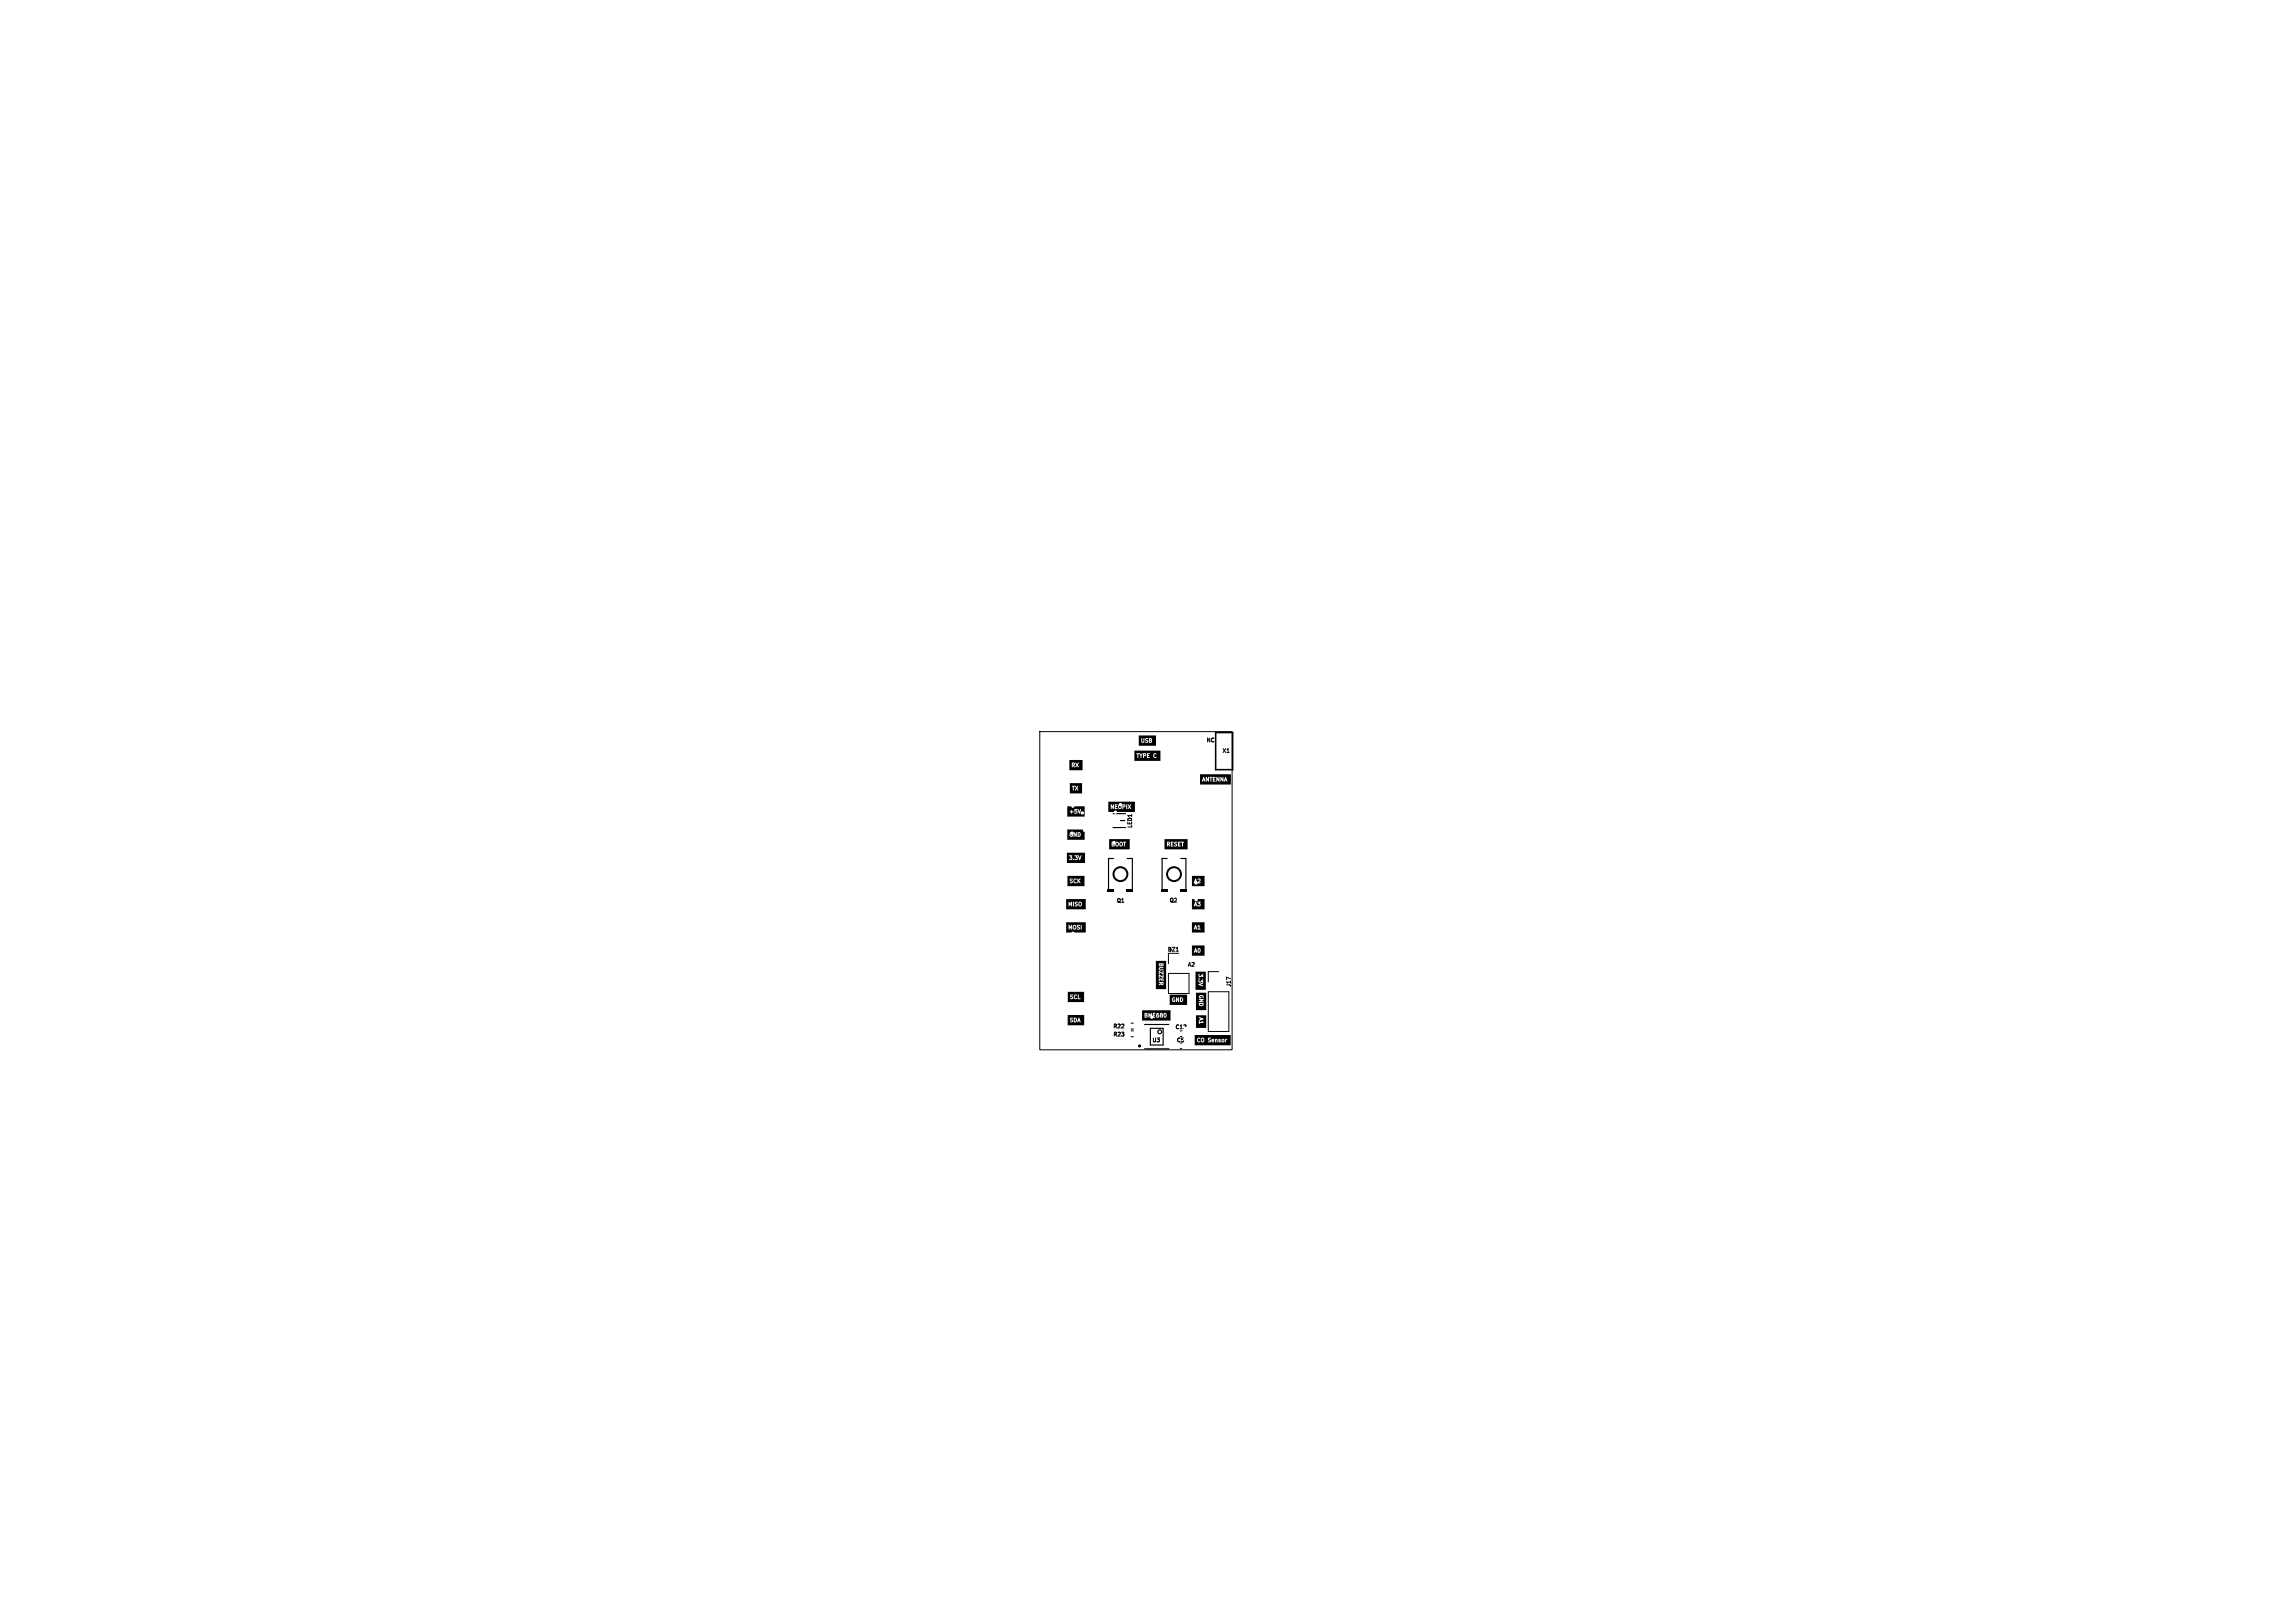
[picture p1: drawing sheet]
<svg xmlns="http://www.w3.org/2000/svg" width="297mm" height="210mm" viewBox="0 0 297 210" stroke-linecap="round" stroke-linejoin="round" font-family="sans-serif">
<defs><g id="words">
<g font-size=".7">
<text x="156.2" y="96.1">NC</text>
<text x="158.2" y="97.5">X1</text>
<text x="146.6" y="107.3" transform="rotate(-90 146.6 107.3)">LED1</text>
<text x="144.3" y="116.9">Q1</text>
<text x="151.2" y="116.9">Q2</text>
<text x="151" y="123.3">BZ1</text>
<text x="153.6" y="125.2">A2</text>
<text x="159.4" y="127.8" transform="rotate(-90 159.4 127.8)">J17</text>
<text x="144" y="133.2">R22</text>
<text x="144" y="134.2">R23</text>
<text x="148.9" y="135">U3</text>
<text x="152" y="133.3">C12</text>
<text x="152.2" y="135">C5</text>
</g>
</g></defs>
<g fill="#000">
<path d="M138.8 98.8h.2v.1h-.2zM138.4 98.3h1.7v1.4h-1.7v-.7h.3v.3l.2-.2 .1 .2h.3l.1-.2 .2 .2v-.1l-.1-.2 .1-.3h-.1l-.1 .2-.2-.2 .1 .3-.1 .2-.2-.2 .1-.2-.1-.1h-.3v.3h-.3zM148.1 97.6h.1v.1h-.1zM148.8 95.6l.1 .1h-.1zM148.8 95.9h.2v.1h-.2zM147.4 95.2h2.2v1.3h-2.2v-.5h.3l.1 .1h.2l.1-.1v-.3l.4 .2-.3 .1 .1 .1h.7l.1-.1v-.4l-.2-.1h-.2v.6h-.2l.1-.3-.3-.1 .3-.1v-.1h-.3l-.2 .2-.1-.2v.5h-.1l-.2-.5v.5h-.3zM146.8 97.1h3.4v1.4h-3.4v-1l.4 .1 .1 .5v-.5h.1l.2 .5 .1-.1v-.2h.2l.1 .3h.8l-.1-.1h-.1v-.2h.1h.5l.2 .3h.2v-.2a.19 .19 0 0 1-.2-.1 .19 .19 0 0 1 .3-.2l-.1-.1h-.1h-.2l-.1 .3h-.5l-.1-.2h.2v-.1h-.3l-.1 .5h-.3v-.2l.2-.1v-.2h-.3l-.1 .3h-.2l.2-.3-.2 .2-.2-.2h-.7zM139 119.8h.1v.4l-.1-.1zM139.6 107.8a.19 .19 0 0 1 .1 .2 .19 .19 0 0 1-.1 .2zM139.7 116.8h.2l-.1 .4-.1-.1zM138.4 101.3h1.6v1.4h-1.6v-1l.4 .1 .1 .5 .1-.5h.1l.2 .2-.2 .3h.1l.1-.2 .2 .2 .1-.1-.2-.2 .2-.3h-.1l-.2 .2-.1-.2h-.8zM138.1 113.3h2.2v1.4h-2.2v-.9h.3l.1 .2 .2 .1v.1h-.3l.1 .1 .3-.1v-.2h.1l.1 .3 .3-.1v-.1l-.2 .1-.1-.2h.4l.1 .3 .1-.1v-.2l.2 .3v-.1l-.2-.2 .2-.3-.2 .2-.1-.2h-.1v.3h-.4l.1-.2h.2l-.1-.1h-.2l-.1 .3h-.1l-.2-.1 .2-.1-.1-.1h-.2l-.1 .1h-.3z"/>
<path d="M138.1 107.3h2.3v1.4h-2.3v-.7h.3l.1 .3h.2l.1-.1v-.2h-.2l.1 .2a.2 .2 0 0 1-.2-.3 .2 .2 0 0 1 .3-.1l.1-.1 .1 .6 .1-.1v-.2l.2 .3h.3l.2-.2v-.3l-.1-.1h-.2v.5h-.2v-.5h-.1v.3l-.2-.3h-.2h-.2l-.1 .1-.1 .2h-.3zM138.1 104.3h2.3v1.4h-2.3v-.6h.5l.1 .2v-.1h.3l.3 .1 .1-.1v-.2l-.2-.2 .3-.1 .2 .6 .2-.6h-.1l-.1 .3-.1-.3h-.5l-.1 .3h.3v.2h-.6l.2-.2h-.2v-.2l-.1 .2-.5 .1zM138.1 110.3h2.3v1.4h-2.3v-.5h.2l.2 .1 .2-.1 .2 .1 .1-.1 .3 .1 .2-.1-.1-.3 .1-.2 .3 .6 .2-.6h-.2l-.1 .3-.1-.3h-.5v.1h.2l-.1 .1 .1 .1v.1h-.4l-.2 .1 .1-.2-.1-.1 .1-.2h-.4l-.1 .1h.3l-.1 .1 .1 .1v.1l-.5 .1zM138 116.3h2.5v1.4h-2.5v-1h.3l.1 .6v-.3l.1 .2 .1-.2 .1 .3h.3v-.5l.4 .3-.3 .1v.1h.3l.1-.2 .1 .2h.2l.2-.1v-.3l-.1-.2h-.2l-.1 .1-.1 .3-.3-.2 .3-.1v-.1h-.3l-.2 .1-.1-.1v.5h-.2v-.5h-.1l-.1 .2-.1-.2h-.4zM144 109l.1 .1h-.1zM144 109.3h.1v.1h-.1zM143.4 115.1h.8v.3h-.8zM144.5 109l.1 .1v.3h-.1zM144.9 104.2h.1v.4l-.2-.1zM145 109l.2 .1-.1 .3h-.1zM145.4 104.2h.1v.1h-.1zM143.5 108.6h2.7v1.3h-2.7v-.4h.6l.2-.2 .2 .2h.2l.1-.2 .2 .2h.2l.1-.2v-.3h.2v.5l.1-.5h.1l-.7-.1-.1 .1-.1 .3v-.3l-.3-.1-.1 .1-.1 .3-.1-.3-.3-.1v.6h-.4z"/>
<path d="M145.8 115.1h.8v.3h-.8zM143.4 103.7h3.5v1.4h-3.5v-1h.3l.1 .6 .1-.1v-.2l.2 .3h.5v-.1h-.2v-.1h.3l.1 .2h.2l.1-.1 .1-.2 .1 .3 .6-.1 .1 .1 .2-.2 .1 .2 .1-.1-.2-.2 .2-.3h-.1l-.1 .2-.2-.2 .1 .3-.2 .2v-.5h-.1l-.1 .5h-.3v-.1l.3-.2-.1-.2h-.3l-.1 .3-.1-.2-.2-.1-.2 .1v.3h-.3l.2-.1-.2-.1v-.1l.2-.1h-.3v.5h-.1l-.1-.5h-.1v.3l-.2-.3h-.4zM150.3 115.1h.8v.3h-.8zM151.1 109h.2v.1l-.2 .1zM152.8 115.1h.7v.3h-.7zM150.7 108.6h3v1.3h-3v-.7h.3l.1 .3 .1-.2 .1 .2h.5l.1-.1h-.3v-.1l.2-.1-.2-.1h.3l.1 .1 .2 .1-.2 .1v.1h.8v-.1h-.2v-.1l.1-.1-.1-.1v-.1h.2h.2v.5l.1-.5h.1l-.7-.1-.1 .6h-.1v-.3l-.2-.1h.2v-.2h-.2l-.2 .2h-.3l.3-.1-.3-.1-.1 .6h-.1l-.1-.2 .1-.2-.1-.2h-.3v.3h-.3zM154.7 113.9v.1zM154.7 116.9v.1zM155.8 100.8l-.1 .1zM154.3 113.3h1.6v1.4h-1.6v-.5l.3 .1 .1-.1h.1l.1 .1 .5-.1h-.2l.2-.3-.1-.2h-.3v.1l.3 .1-.4 .3-.2-.5-.2 .5h-.2zM154.3 116.3h1.6v1.4h-1.6v-.5l.3 .1 .1-.1h.1l.1 .1v-.1l.3 .1 .2-.2-.1-.2 .1-.2h-.4v.1h.2l-.1 .1 .1 .1 .1 .1-.4 .1-.2-.5-.2 .5h-.2zM158.6 100.8v.1z"/>
<path d="M155.3 100.2h4v1.3h-4v-.4h.3l.1-.1h.1l.1 .1h.1l-.2-.5h.2l.1 .5h.1v-.3l.1 .3h.1l.1-.5h.1l.1 .5h.6v-.1h-.2v-.1l.1-.1h-.1v-.2h.2h.1v.5h.1v-.3l.2 .3h.1v-.5h.1l.1 .5h.1v-.3l.1 .3h.3v-.1h.2l.1 .1-.2-.6-.3 .6v-.6l-.1 .1v.2l-.2-.3-.1 .1-.2-.1v.3l-.2-.3-.2 .1-.3-.1-.1 .6h-.1v-.5h.1v-.1h-.5l-.1 .3-.2-.3-.3 .1v-.1l-.3 .6h-.2zM139.1 131.8a.19 .19 0 0 1 .2 .2 .19 .19 0 0 1-.2 .2zM139.6 131.9l.1 .1zM138.2 128.3h2.1v1.4h-2.1v-.9h.3v.2l.3 .1-.1 .1h-.2l.1 .1 .2-.1 .1-.2 .3 .3h.6v-.1h-.2v-.5h-.1v.5h-.1v-.1a.19 .19 0 0 1-.3-.1 .19 .19 0 0 1 .3-.2l-.1-.1h-.2l-.1 .3-.4-.1v-.1h.3l-.1-.1h-.2l-.1 .1h-.3zM138.2 131.3h2.1v1.4h-2.1v-.9h.3v.2l.2 .1v.1h-.2l.1 .1h.9v-.1h.2l.1 .1 .1-.1-.2-.5h-.1l-.2 .5h-.1l.1-.4-.1-.1h-.3v.5h-.2v-.2l-.2-.2h.2l.1-.1h-.3l-.1 .1h-.3zM138 119.3h2.5v1.4h-2.5v-1h.3v.6l.1-.1v-.2l.1 .2 .1-.2 .1 .3v-.1v-.1l.2 .2h.2l.2-.1v-.4l.3 .3-.2 .1v.1l.6-.1-.1-.5v.5h-.2v-.2l-.2-.2h.2v-.1h-.2l-.2 .1-.1-.1h-.2l-.1 .1-.1 .3h-.1v-.4l-.2 .2-.1-.2h-.4zM148.2 131.2l.2 .1h-.2zM148.2 131.4h.2v.1l-.2 .1zM149.8 131.4h.1v.1h-.1zM150.1 124.8h.1v.1h-.1zM150.2 131.2h.2zM150.3 127.2h.2l-.1 .1h-.1z"/>
<path d="M150.3 124.8h.2l-.1 .1zM150.7 131.2l.2 .1-.1 .3-.1-.2zM149.6 124.3h1.3v3.7h-1.3v-.9l.6 .1-.2 .2v.1l.2-.1 .2 .1 .2-.2-.1-.2h-.9v-.4h.4v.3l.1-.3h.1l.1 .2v-.2h.2v.3l.1-.3-.6-.1-.4 .1v-.5h.4v.4l.1-.1v-.2l.4 .3 .1-.1-.1-.4v.3l-.5-.3-.4 .1v-.5h.4v.4l.1-.1v-.2l.4 .3 .1-.1-.1-.4v.1v.2l-.5-.3-.4 .1v-.4h.4l.1 .3 .5-.1-.5-.1v-.1h.5l-.1-.2h-.4l-.1 .2h-.4v-.6h.4v.2l.1 .2 .3-.1 .2-.1-.1-.3-.9 .1zM147.8 130.7h3.7v1.4h-3.7v-.5l.6 .1 .1-.1v-.5h.1l.1 .6v-.3l.1 .1 .1-.1 .1 .3h.5v-.1h-.2v-.2h.2h.1l.2 .3h.1l.2-.3 .1 .2 .2 .1 .2-.3 .1 .2 .1 .1 .1-.1 .1-.3-.1-.2h-.2l-.2 .3v-.3h-.3l-.2 .3v-.1l-.2-.1 .2-.1h-.2l-.2 .1v.2h-.1l-.2-.2h.2v-.1h-.3v.5h-.1l-.1-.5-.2 .2-.1-.2h-.2h-.3l-.1 .5h-.3zM152.8 129.2a.19 .19 0 0 1 .2 .2 .19 .19 0 0 1-.2 .1zM151.4 128.7h2.2v1.3h-2.2v-.6h.3l.1 .2 .1 .1 .2-.1v-.3l-.2 .1 .1 .1a.2 .2 0 0 1-.2-.2 .2 .2 0 0 1 .3-.2h.1v.6l.1-.1v-.3l.2 .4h.4l.2-.2v-.3l-.2-.2-.2 .1v.5h-.1v-.6l-.1 .1v.3l-.2-.4-.2 .1-.2-.1-.2 .1v.3h-.3zM154.7 122.9v.1zM154.7 119.9v.1zM155.1 122.8l.2 .1-.1 .3-.1-.2zM155.4 131.8h.1zM155.3 129.9h.3a.19 .19 0 0 1-.1 .2 .19 .19 0 0 1-.2-.2zM155.5 134.4h.2v.4l-.2-.1z"/>
<path d="M154.3 122.3h1.6v1.4h-1.6v-.5l.3 .1 .1-.1h.1l.1 .1v-.3h.1l.1 .3h.1l.2-.1v-.3l-.1-.2h-.2l-.2 .3-.2-.3-.2 .5h-.2zM154.3 119.3h1.6v1.4h-1.6v-.5l.3 .1 .1-.1h.1l.1 .1-.1-.4h.3v.3h-.1v.1l.4-.1h-.2v-.5l-.4 .2-.1-.2-.2 .5h-.2zM154.7 125.7h1.3v2.4h-1.3v-.7h.4l.6 .2v-.1l-.4-.1 .4-.2h-.1l-.5 .2h-.4v-.5h.4v.1l.1 .1 .3-.1 .1 .1h.1v-.4l-.1 .1v.1h-.2l-.1 .1h-.1v-.3l-.1 .2h-.4v-.3h.4l.1 .1 .1-.1-.1-.1-.1 .1h-.4v-.5h.4v.2l.1 .1 .3-.1 .1 .1h.1v-.4h-.1v.2l-.2-.1-.1 .2h-.1v-.3l-.1 .1h-.4zM154.8 131.4h1.3v1.6h-1.3v-.7h.3l.1 .2 .1-.1 .5-.1-.2-.2h-.1v.1h-.2l-.1-.1-.1 .2h-.3v-.3l.4 .1 .6-.2-.6-.3-.1 .1 .2 .1v.1l-.5 .1zM154.8 128.5h1.3v2.2h-1.3v-.7h.3l.1 .1 .3 .1 .3-.2-.1-.2h-.5l-.1 .2h-.3v-.4h1h-.1h-.3l.4-.2-.1-.1h-.5v.1h.3l-.4 .2h-.3v-.6h.3l.1 .2 .3-.1v-.1l-.2 .1a.2 .2 0 0 1 .2-.2 .2 .2 0 0 1 .2 .3l.1-.1-.1-.2-.2-.2-.3 .1-.1 .2h-.3zM156.9 134.6h.1zM158.2 134.6h.1v.2l-.1-.1zM154.6 133.9h4.7v1.4h-4.7v-.7h.3l.2 .3 .2-.1-.2-.1h-.1h.4l.1 .1 .2 .1 .1-.1v-.4h.5l.1 .2 .2 .1-.3 .1 .1 .1 .3-.1v-.2h.1v.2l.2 .1 .1-.1-.2-.1 .3-.2 .1 .4 .1-.3 .1 .3 .1-.1v-.2h.1l.2 .1h-.2l.1 .2 .2-.1-.1-.2h.2v.2l.1 .1 .2-.1 .1-.2 .1 .3 .1-.3 .1-.1-.2-.1-.1 .2-.1-.1-.2-.1-.1 .2h-.3h.2v-.1l-.2-.1-.2 .2-.1-.2-.4 .1-.2-.1-.2 .2-.3-.2h.3l-.1-.1h-.2l-.1 .1h-.5v-.1h-.2l-.2 .1v.3h-.4l.1-.3h.2l-.2-.1h-.1l-.1 .3h-.3z"/>
<circle cx="150.3" cy="131.5" r=".09"/>
</g>
<g fill="none" stroke="#000" stroke-width=".13">
<path d="M134.6 94.7h24.9v41.1h-24.9zM145.2 116.8h.2M146.5 105.4v.3M146.4 132.4h.3M146.4 133.2h.3M146.4 133.4h.3M146.4 134.2h.3M149.7 134.3h.3l-.1 .2M150 134.5v.3M151.2 126h2.7v2.6h-2.7zM152.2 123.1h.3M152.5 123.4h-1.3v1.3"/>
<path d="M152.7 134.1h.3M152.7 135.7h.3M156.4 128.3h2.6v5.2h-2.6zM157.7 125.7h-1.3v1.4"/>
</g>
<g fill="none" stroke="#000" stroke-width=".2">
<path d="M157.3 94.8h2.2v4.8h-2.2z"/>
<circle cx="147.5" cy="135.3" r=".1"/>
</g>
<g fill="none" stroke="#000" stroke-width=".15">
<path d="M144.1 105.3h1.5M144.1 107.1h1.5M144.1 111.1h-.6v4M145 106.2h.5M145.9 111.1h.6v4M151 111.1h-.6v4M152.8 111.1h.7v4M148.1 135.7h3.2M148.1 132.6h3.2M148.9 133.1h1.6v2.1h-1.6z"/>
<circle cx="150.1" cy="133.5" r=".25"/>
</g>
<g fill="none" stroke="#000" stroke-width=".25">
<circle cx="145" cy="113.1" r=".9"/>
<circle cx="151.9" cy="113.1" r=".9"/>
</g>
<g fill="#fff" stroke="#fff" stroke-width=".13">
<circle cx="148" cy="120.9" r=".15"/>
<circle cx="147.8" cy="127.6" r=".15"/>
<circle cx="140.9" cy="102.4" r=".15"/>
<circle cx="138.5" cy="100.5" r=".15"/>
<circle cx="138.3" cy="106.6" r=".15"/>
<circle cx="140.3" cy="106.2" r=".15"/>
<circle cx="156.7" cy="124.9" r=".15"/>
<circle cx="146.1" cy="128.8" r=".15"/>
<circle cx="138.8" cy="133.8" r=".15"/>
<circle cx="152.8" cy="122.3" r=".15"/>
<circle cx="153.1" cy="131" r=".15"/>
<circle cx="152.7" cy="106.6" r=".15"/>
<circle cx="154" cy="135.3" r=".15"/>
<circle cx="152.5" cy="116.3" r=".15"/>
<circle cx="141.8" cy="123.3" r=".15"/>
<circle cx="139" cy="97.4" r=".15"/>
<circle cx="143.7" cy="116.3" r=".15"/>
<circle cx="138.1" cy="124.9" r=".15"/>
<circle cx="147.6" cy="128.9" r=".15"/>
<circle cx="141.6" cy="103.2" r=".15"/>
<circle cx="143.1" cy="104.9" r=".15"/>
<circle cx="151.7" cy="104.3" r=".15"/>
<circle cx="158.5" cy="112" r=".15"/>
<circle cx="140.5" cy="98.5" r=".15"/>
<circle cx="148.1" cy="123.2" r=".15"/>
<circle cx="153" cy="101.8" r=".15"/>
<circle cx="151.5" cy="132.5" r=".15"/>
<circle cx="144.4" cy="105.1" r=".15"/>
<circle cx="138.3" cy="126" r=".15"/>
<circle cx="153.4" cy="133.1" r=".15"/>
<circle cx="139.1" cy="124.4" r=".15"/>
<circle cx="148.3" cy="126.1" r=".15"/>
<circle cx="153.3" cy="134.5" r=".15"/>
<circle cx="148" cy="105.2" r=".15"/>
<circle cx="148.5" cy="103" r=".15"/>
<circle cx="138.9" cy="120.8" r=".15"/>
<circle cx="138.8" cy="104.3" r=".15"/>
<circle cx="139.6" cy="123.3" r=".15"/>
<circle cx="155.9" cy="108.5" r=".15"/>
<circle cx="145" cy="104.1" r=".15"/>
<circle cx="146.5" cy="107.7" r=".15"/>
<circle cx="154.8" cy="116.4" r=".15"/>
<circle cx="152.2" cy="102" r=".15"/>
<circle cx="143" cy="114" r=".15"/>
<circle cx="139" cy="125.6" r=".15"/>
<circle cx="146.8" cy="127.6" r=".15"/>
<circle cx="143.2" cy="97.9" r=".15"/>
<circle cx="146.6" cy="125.8" r=".15"/>
<circle cx="152.1" cy="97.9" r=".15"/>
<circle cx="149.5" cy="110.3" r=".15"/>
<circle cx="148.9" cy="127.6" r=".15"/>
<circle cx="140.9" cy="96.7" r=".15"/>
<circle cx="148" cy="104" r=".15"/>
<circle cx="139.2" cy="109.2" r=".15"/>
<circle cx="143.1" cy="115.5" r=".15"/>
<circle cx="145.6" cy="130.2" r=".15"/>
<circle cx="140.1" cy="105.2" r=".15"/>
<circle cx="138.3" cy="127.2" r=".15"/>
<circle cx="154.2" cy="133.9" r=".15"/>
<circle cx="144.8" cy="134.8" r=".15"/>
<circle cx="158.1" cy="108.8" r=".15"/>
<circle cx="138.7" cy="107.8" r=".15"/>
<circle cx="144.2" cy="101.7" r=".15"/>
<circle cx="152.9" cy="111.9" r=".15"/>
<circle cx="154.8" cy="114.3" r=".15"/>
<circle cx="151.1" cy="102" r=".15"/>
<circle cx="145.8" cy="102" r=".15"/>
<circle cx="145.3" cy="107.3" r=".15"/>
<circle cx="154.8" cy="112.1" r=".15"/>
<circle cx="155.6" cy="110.2" r=".15"/>
<circle cx="149.7" cy="120.2" r=".15"/>
<circle cx="149.1" cy="131.6" r=".15"/>
<circle cx="148.1" cy="117.1" r=".15"/>
<circle cx="144.2" cy="109" r=".15"/>
<circle cx="151.9" cy="107.5" r=".15"/>
<circle cx="147" cy="112.8" r=".15"/>
<circle cx="141.4" cy="117.5" r=".15"/>
<circle cx="156.6" cy="105.1" r=".3"/>
<circle cx="152" cy="118.4" r=".15"/>
<circle cx="139.4" cy="122.3" r=".15"/>
<circle cx="141" cy="111.3" r=".15"/>
<circle cx="147.6" cy="133.7" r=".15"/>
<circle cx="147.8" cy="132.4" r=".15"/>
<circle cx="143.1" cy="111.8" r=".15"/>
<circle cx="140.4" cy="107.4" r=".15"/>
<circle cx="146.9" cy="120.9" r=".15"/>
<circle cx="145" cy="117.6" r=".15"/>
<circle cx="142.9" cy="123.3" r=".15"/>
<circle cx="140.5" cy="128.3" r=".15"/>
<circle cx="149.1" cy="103.8" r=".15"/>
<circle cx="148.2" cy="106" r=".15"/>
<circle cx="148.1" cy="114.2" r=".15"/>
<circle cx="136" cy="132" r=".5"/>
<circle cx="134.7" cy="132" r=".5"/>
<circle cx="159.4" cy="123" r=".5"/>
<circle cx="158.2" cy="123" r=".5"/>
<circle cx="159.4" cy="114" r=".5"/>
<circle cx="158.1" cy="114" r=".5"/>
<circle cx="159.4" cy="117" r=".5"/>
<circle cx="158.1" cy="117" r=".5"/>
<circle cx="134.7" cy="105" r=".5"/>
<circle cx="136" cy="105" r=".5"/>
<circle cx="134.7" cy="102" r=".5"/>
<circle cx="136" cy="102" r=".5"/>
<circle cx="134.7" cy="99" r=".5"/>
<circle cx="136" cy="99" r=".5"/>
<circle cx="134.7" cy="114" r=".5"/>
<circle cx="136" cy="114" r=".5"/>
<circle cx="134.7" cy="111" r=".5"/>
<circle cx="136" cy="111" r=".5"/>
<circle cx="152.5" cy="124.7" r=".5"/>
<circle cx="152.5" cy="127.2" r=".5"/>
<circle cx="134.7" cy="129" r=".5"/>
<circle cx="136" cy="129" r=".5"/>
<circle cx="136" cy="120" r=".5"/>
<circle cx="134.7" cy="120" r=".5"/>
<circle cx="159.2" cy="120" r=".5"/>
<circle cx="157.9" cy="120" r=".5"/>
<circle cx="134.7" cy="108" r=".5"/>
<circle cx="136" cy="108" r=".5"/>
<circle cx="157.7" cy="132.1" r=".5"/>
<circle cx="157.7" cy="129.6" r=".5"/>
<circle cx="157.7" cy="127.1" r=".5"/>
<circle cx="134.7" cy="117" r=".5"/>
<circle cx="136" cy="117" r=".5"/>
<circle cx="145.6" cy="99.4" r=".32"/>
<circle cx="151.4" cy="99.4" r=".32"/>
</g>
<path d="M144.2 95.5v.6M144.2 99.4v1.1M152.8 95.5v.6M152.8 99.4v1.1" fill="none" stroke="#fff" stroke-width=".6"/>
<use href="#words"/>
</svg>
